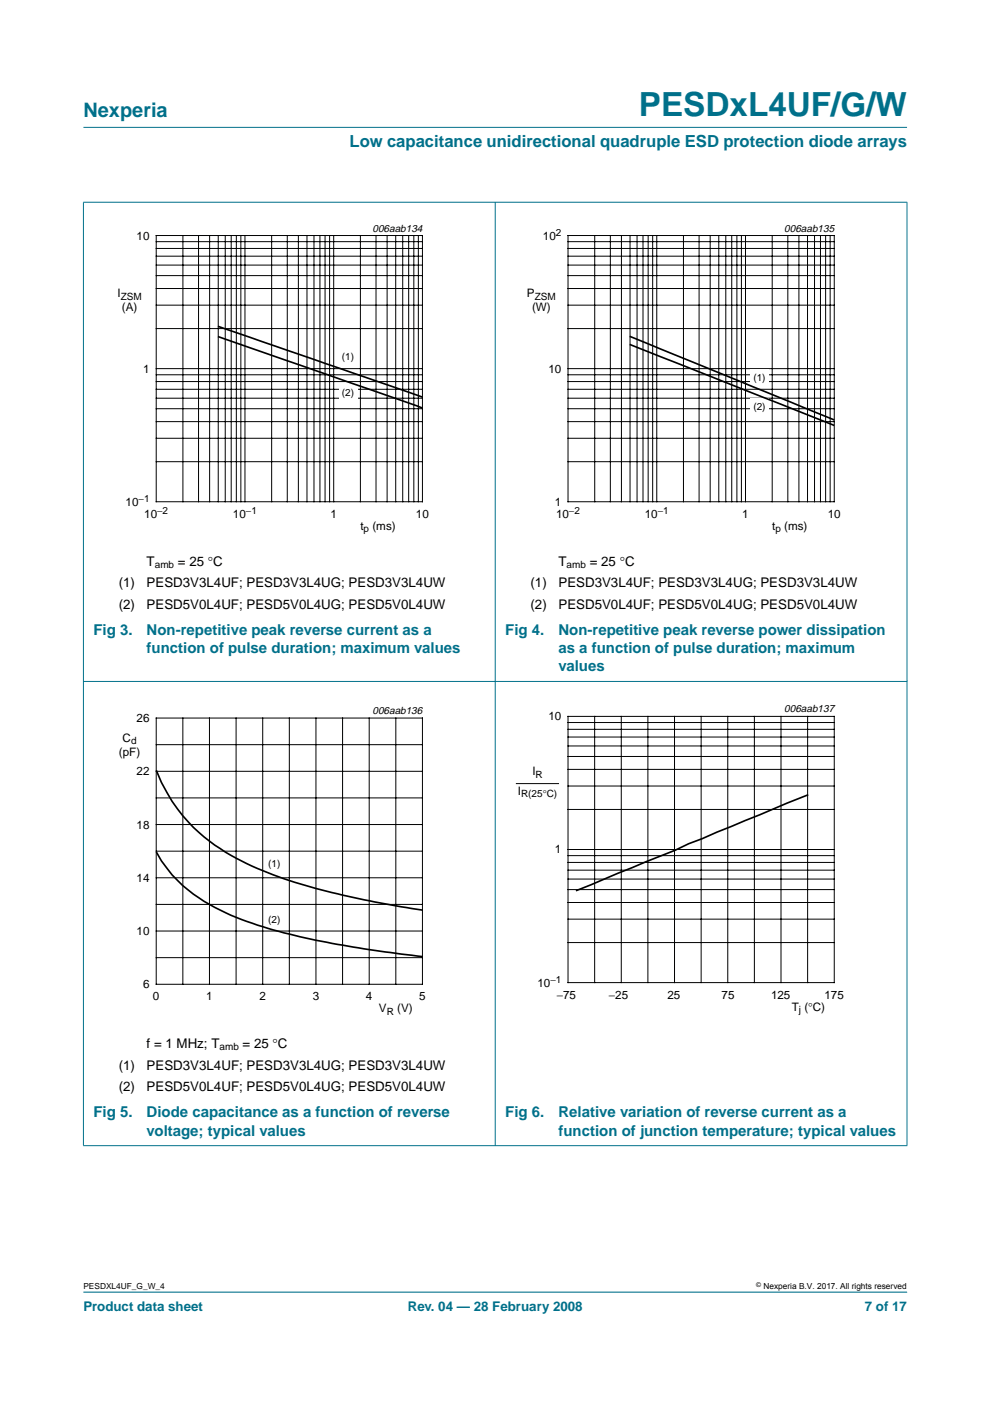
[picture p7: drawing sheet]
<svg xmlns="http://www.w3.org/2000/svg" width="210mm" height="297mm" viewBox="0 0 210 297" stroke-linecap="round" stroke-linejoin="round" font-family="sans-serif">
<defs><g id="words">
<text font-size="7.1" fill="#00708a" x="135.5" y="24.7">PESDxL4UF/G/W</text>
<text font-size="4.2" fill="#00708a" x="17.7" y="24.9">Nexperia</text>
<text font-size="3.5" fill="#00708a" x="74.1" y="31.1">Low capacitance unidirectional quadruple ESD protection diode arrays</text>
<g font-size="3.2" fill="#00708a">
<text x="19.8" y="134.6">Fig 3.</text>
<text x="31.1" y="134.6">Non-repetitive peak reverse current as a</text>
<text x="107.1" y="134.6">Fig 4.</text>
<text x="118.4" y="134.6">Non-repetitive peak reverse power dissipation</text>
<text x="31.1" y="138.5">function of pulse duration; maximum values</text>
<text x="118.4" y="138.5">as a function of pulse duration; maximum</text>
<text x="118.4" y="142.4">values</text>
<text x="19.8" y="236.9">Fig 5.</text>
<text x="31.1" y="236.9">Diode capacitance as a function of reverse</text>
<text x="107.1" y="236.9">Fig 6.</text>
<text x="118.4" y="236.9">Relative variation of reverse current as a</text>
<text x="31.1" y="240.8">voltage; typical values</text>
<text x="118.4" y="240.8">function of junction temperature; typical values</text>
</g>
<g font-size="2.8">
<text x="31.1" y="119.9">T</text>
<text x="37.7" y="119.9">= 25 °C</text>
<text x="118.4" y="119.9">T</text>
<text x="125" y="119.9">= 25 °C</text>
<text x="25.2" y="124.5">(1)</text>
<text x="31.1" y="124.5">PESD3V3L4UF; PESD3V3L4UG; PESD3V3L4UW</text>
<text x="112.5" y="124.5">(1)</text>
<text x="118.4" y="124.5">PESD3V3L4UF; PESD3V3L4UG; PESD3V3L4UW</text>
<text x="25.2" y="129.1">(2)</text>
<text x="31.1" y="129.1">PESD5V0L4UF; PESD5V0L4UG; PESD5V0L4UW</text>
<text x="112.5" y="129.1">(2)</text>
<text x="118.4" y="129.1">PESD5V0L4UF; PESD5V0L4UG; PESD5V0L4UW</text>
<text x="25.2" y="226.8">(1)</text>
<text x="31.1" y="222.2">f = 1 MHz; T</text>
<text x="31.1" y="226.8">PESD3V3L4UF; PESD3V3L4UG; PESD3V3L4UW</text>
<text x="51.4" y="222.2">= 25 °C</text>
<text x="25.2" y="231.4">(2)</text>
<text x="31.1" y="231.4">PESD5V0L4UF; PESD5V0L4UG; PESD5V0L4UW</text>
</g>
<g font-size="2.8" fill="#00708a">
<text x="17.7" y="278">Product data sheet</text>
<text x="86.5" y="278">Rev. 04 — 28 February 2008</text>
<text x="183.4" y="278">7 of 17</text>
</g>
<g font-size="2.5">
<text x="29" y="50.8">10</text>
<text x="115.1" y="50.8">10</text>
<text x="24.9" y="63">I</text>
<text x="111.7" y="63">P</text>
<text x="25.8" y="66">(A)</text>
<text x="112.8" y="66">(W)</text>
<text x="30.3" y="79">1</text>
<text x="116.3" y="79">10</text>
<text x="26.6" y="107.2">10</text>
<text x="117.6" y="107.2">1</text>
<text x="30.6" y="109.8">10</text>
<text x="49.4" y="109.8">10</text>
<text x="70.1" y="109.8">1</text>
<text x="76.4" y="112.3">t</text>
<text x="79" y="112.3">(ms)</text>
<text x="88.2" y="109.8">10</text>
<text x="117.9" y="109.8">10</text>
<text x="136.7" y="109.8">10</text>
<text x="157.4" y="109.8">1</text>
<text x="163.7" y="112.3">t</text>
<text x="166.3" y="112.3">(ms)</text>
<text x="175.5" y="109.8">10</text>
<text x="29" y="153.1">26</text>
<text x="116.3" y="152.7">10</text>
<text x="25.2" y="160.2">(pF)</text>
<text x="26" y="157.2">C</text>
<text x="29" y="164.4">22</text>
<text x="112.9" y="164.4">I</text>
<text x="109.8" y="168.6">I</text>
<text x="29" y="175.7">18</text>
<text x="117.6" y="180.8">1</text>
<text x="29" y="187">14</text>
<text x="29" y="198.2">10</text>
<text x="30.3" y="209.5">6</text>
<text x="113.9" y="209.2">10</text>
<text x="32.4" y="212.1">0</text>
<text x="43.7" y="212.1">1</text>
<text x="55" y="212.1">2</text>
<text x="66.3" y="212.1">3</text>
<text x="77.6" y="212.1">4</text>
<text x="80.3" y="214.6">V</text>
<text x="84.2" y="214.6">(V)</text>
<text x="88.9" y="212.1">5</text>
<text x="118" y="211.7">−75</text>
<text x="129.1" y="211.7">−25</text>
<text x="141.5" y="211.7">25</text>
<text x="153" y="211.7">75</text>
<text x="163.5" y="211.7">125</text>
<text x="167.9" y="214.3">T (°C)</text>
<text x="174.8" y="211.7">175</text>
</g>
<g font-size="2.2">
<text x="79" y="49.1">006aab134</text>
<text x="166.3" y="49.1">006aab135</text>
<text x="79" y="151.4">006aab136</text>
<text x="166.3" y="151">006aab137</text>
</g>
<g font-size="2.1">
<text x="117.8" y="50">2</text>
<text x="25.6" y="63.5">ZSM</text>
<text x="113.4" y="63.5">ZSM</text>
<text x="72.5" y="76.3">(1)</text>
<text x="72.5" y="83.9">(2)</text>
<text x="159.7" y="80.7">(1)</text>
<text x="159.7" y="86.9">(2)</text>
<text x="29.4" y="106.5">−1</text>
<text x="33.3" y="109">−2</text>
<text x="52.1" y="109">−1</text>
<text x="77.1" y="112.8">p</text>
<text x="120.6" y="109">−2</text>
<text x="139.5" y="109">−1</text>
<text x="164.4" y="112.8">p</text>
<text x="32.8" y="120.4">amb</text>
<text x="120.1" y="120.4">amb</text>
<text x="27.8" y="157.7">d</text>
<text x="113.6" y="164.9">R</text>
<text x="110.5" y="169.1">R(25°C)</text>
<text x="56.9" y="183.9">(1)</text>
<text x="56.9" y="195.7">(2)</text>
<text x="116.7" y="208.4">−1</text>
<text x="82" y="215.1">R</text>
<text x="169.4" y="214.8">j</text>
<text x="46.5" y="222.7">amb</text>
</g>
<g font-size="1.8">
<text x="17.7" y="273.4">PESDXL4UF_G_W_4</text>
<text x="161.9" y="273.4">Nexperia B.V. 2017. All rights reserved</text>
</g>
<text font-size="1.4" x="160.4" y="272.9">©</text>
</g></defs>
<path d="M192.3 273.9h-174.6" fill="none" stroke="#00708a" stroke-width=".21"/>
<g fill="#00708a" stroke="#00708a" stroke-width=".21">
<path d="M17.7 27h174.6z"/>
<path d="M17.7 42.9v200z"/>
<path d="M105 42.8v200.2z"/>
<path d="M192.3 42.9v200z"/>
<path d="M17.6 42.9h174.8z"/>
<path d="M17.6 144.5h174.8z"/>
<path d="M17.6 242.9h174.8z"/>
</g>
<path d="M20.4 47.1h81.9v66.3h-81.9z" fill="none" stroke="#fff" stroke-width=".21"/>
<g fill="none" stroke="#000" stroke-width=".21">
<path d="M33.1 49.9h56.5v56.5h-56.5zM33.1 58.4h56.5M33.1 56.2h56.5M33.1 54.3h56.5M33.1 52.7h56.5M33.1 51.2h56.5M38.8 49.9v56.5M42.1 49.9v56.5M44.4 49.9v56.5M46.3 49.9v56.5M47.8 49.9v56.5M49 49.9v56.5"/>
<path d="M50.1 49.9v56.5M51.1 49.9v56.5M51.9 49.9v56.5M57.6 49.9v56.5M60.9 49.9v56.5M63.3 49.9v56.5M65.1 49.9v56.5M66.6 49.9v56.5M67.8 49.9v56.5M68.9 49.9v56.5M69.9 49.9v56.5M70.8 49.9v56.5"/>
<path d="M76.4 49.9v56.5M79.7 49.9v56.5M82.1 49.9v56.5M83.9 49.9v56.5M85.4 49.9v56.5M86.6 49.9v56.5M87.7 49.9v56.5M88.7 49.9v56.5M33.1 79.5h56.5M33.1 78.2h56.5M33.1 69.7h56.5M33.1 64.7h56.5"/>
<path d="M33.1 61.2h56.5M33.1 97.9h56.5M33.1 92.9h56.5M33.1 89.4h56.5M33.1 86.7h56.5M33.1 84.4h56.5M33.1 82.5h56.5M33.1 80.9h56.5"/>
</g>
<g fill="#fff">
<path d="M71.9 74h3.9v3.4h-3.9z"/>
<path d="M71.9 81.6h3.9v3.4h-3.9z"/>
</g>
<path d="M46.2 71.4l43.3 15.1M46.2 69.2l43.3 15" fill="none" stroke="#000" stroke-width=".35"/>
<path d="M107.7 47.1h81.9v66.3h-81.9z" fill="none" stroke="#fff" stroke-width=".21"/>
<g fill="none" stroke="#000" stroke-width=".21">
<path d="M120.4 49.9h56.5v56.5h-56.5zM120.4 58.4h56.5M120.4 56.2h56.5M120.4 54.3h56.5M120.4 52.7h56.5M120.4 51.2h56.5M126.1 49.9v56.5M129.4 49.9v56.5M131.8 49.9v56.5M133.6 49.9v56.5M135.1 49.9v56.5M136.3 49.9v56.5"/>
<path d="M137.4 49.9v56.5M138.4 49.9v56.5M139.2 49.9v56.5M144.9 49.9v56.5M148.2 49.9v56.5M150.6 49.9v56.5M152.4 49.9v56.5M153.9 49.9v56.5M155.1 49.9v56.5M156.2 49.9v56.5M157.2 49.9v56.5M158.1 49.9v56.5"/>
<path d="M163.7 49.9v56.5M167 49.9v56.5M169.4 49.9v56.5M171.2 49.9v56.5M172.7 49.9v56.5M174 49.9v56.5M175.1 49.9v56.5M176 49.9v56.5M120.4 79.5h56.5M120.4 78.2h56.5M120.4 69.7h56.5M120.4 64.7h56.5"/>
<path d="M120.4 61.2h56.5M120.4 97.9h56.5M120.4 92.9h56.5M120.4 89.4h56.5M120.4 86.7h56.5M120.4 84.4h56.5M120.4 82.5h56.5M120.4 80.9h56.5"/>
</g>
<g fill="#fff">
<path d="M159.1 78.4h4v3.4h-4z"/>
<path d="M159.1 84.6h4v3.4h-4z"/>
</g>
<path d="M133.5 73l43.4 17.2M133.5 71.3l43.4 17.7" fill="none" stroke="#000" stroke-width=".35"/>
<path d="M20.4 149.4h81.9v66.3h-81.9z" fill="none" stroke="#fff" stroke-width=".21"/>
<g fill="none" stroke="#000" stroke-width=".21">
<path d="M33.1 152.2h56.5v56.5h-56.5zM33.1 157.9h56.5M38.8 152.2v56.5M44.4 152.2v56.5M50.1 152.2v56.5M55.7 152.2v56.5M61.3 152.2v56.5M67 152.2v56.5M72.6 152.2v56.5M78.3 152.2v56.5M83.9 152.2v56.5M33.1 169.2h56.5"/>
<path d="M33.1 163.5h56.5M33.1 174.8h56.5M33.1 180.5h56.5M33.1 191.8h56.5M33.1 186.1h56.5M33.1 197.4h56.5M33.1 203h56.5"/>
</g>
<g fill="#fff">
<path d="M56.2 181.5h4v3.4h-4z"/>
<path d="M56.2 193.4h4v3.4h-4z"/>
</g>
<path d="M33.1 163.3a34.8 34.8 0 0 0 17 18.6 93.1 93.1 0 0 0 22.6 7.9l6.7 1.4 10.2 1.8M171.4 168.5l-49.3 20.4M33.1 180.6a29.8 29.8 0 0 0 13.6 12.4 95.3 95.3 0 0 0 26 7.4l9 1.4 7.9 1" fill="none" stroke="#000" stroke-width=".35"/>
<path d="M107.7 149.1h81.9v66.3h-81.9z" fill="none" stroke="#fff" stroke-width=".21"/>
<g fill="none" stroke="#000" stroke-width=".21">
<path d="M120.4 151.9h56.5v56.4h-56.5zM120.4 158.2h56.5M120.4 156.3h56.5M120.4 154.6h56.5M120.4 153.2h56.5M126.1 151.9v56.4M131.7 151.9v56.4M137.4 151.9v56.4M143 151.9v56.4M148.7 151.9v56.4M154.3 151.9v56.4M159.9 151.9v56.4"/>
<path d="M165.6 151.9v56.4M171.2 151.9v56.4M109.5 166.1h8.9M120.4 171.6h56.5M120.4 166.7h56.5M120.4 163.1h56.5M120.4 160.4h56.5M120.4 199.8h56.5M120.4 194.9h56.5M120.4 191.3h56.5M120.4 188.6h56.5M120.4 186.4h56.5"/>
<path d="M120.4 184.5h56.5M120.4 182.9h56.5M120.4 181.4h56.5M120.4 180.1h56.5"/>
</g>
<use href="#words"/>
</svg>
